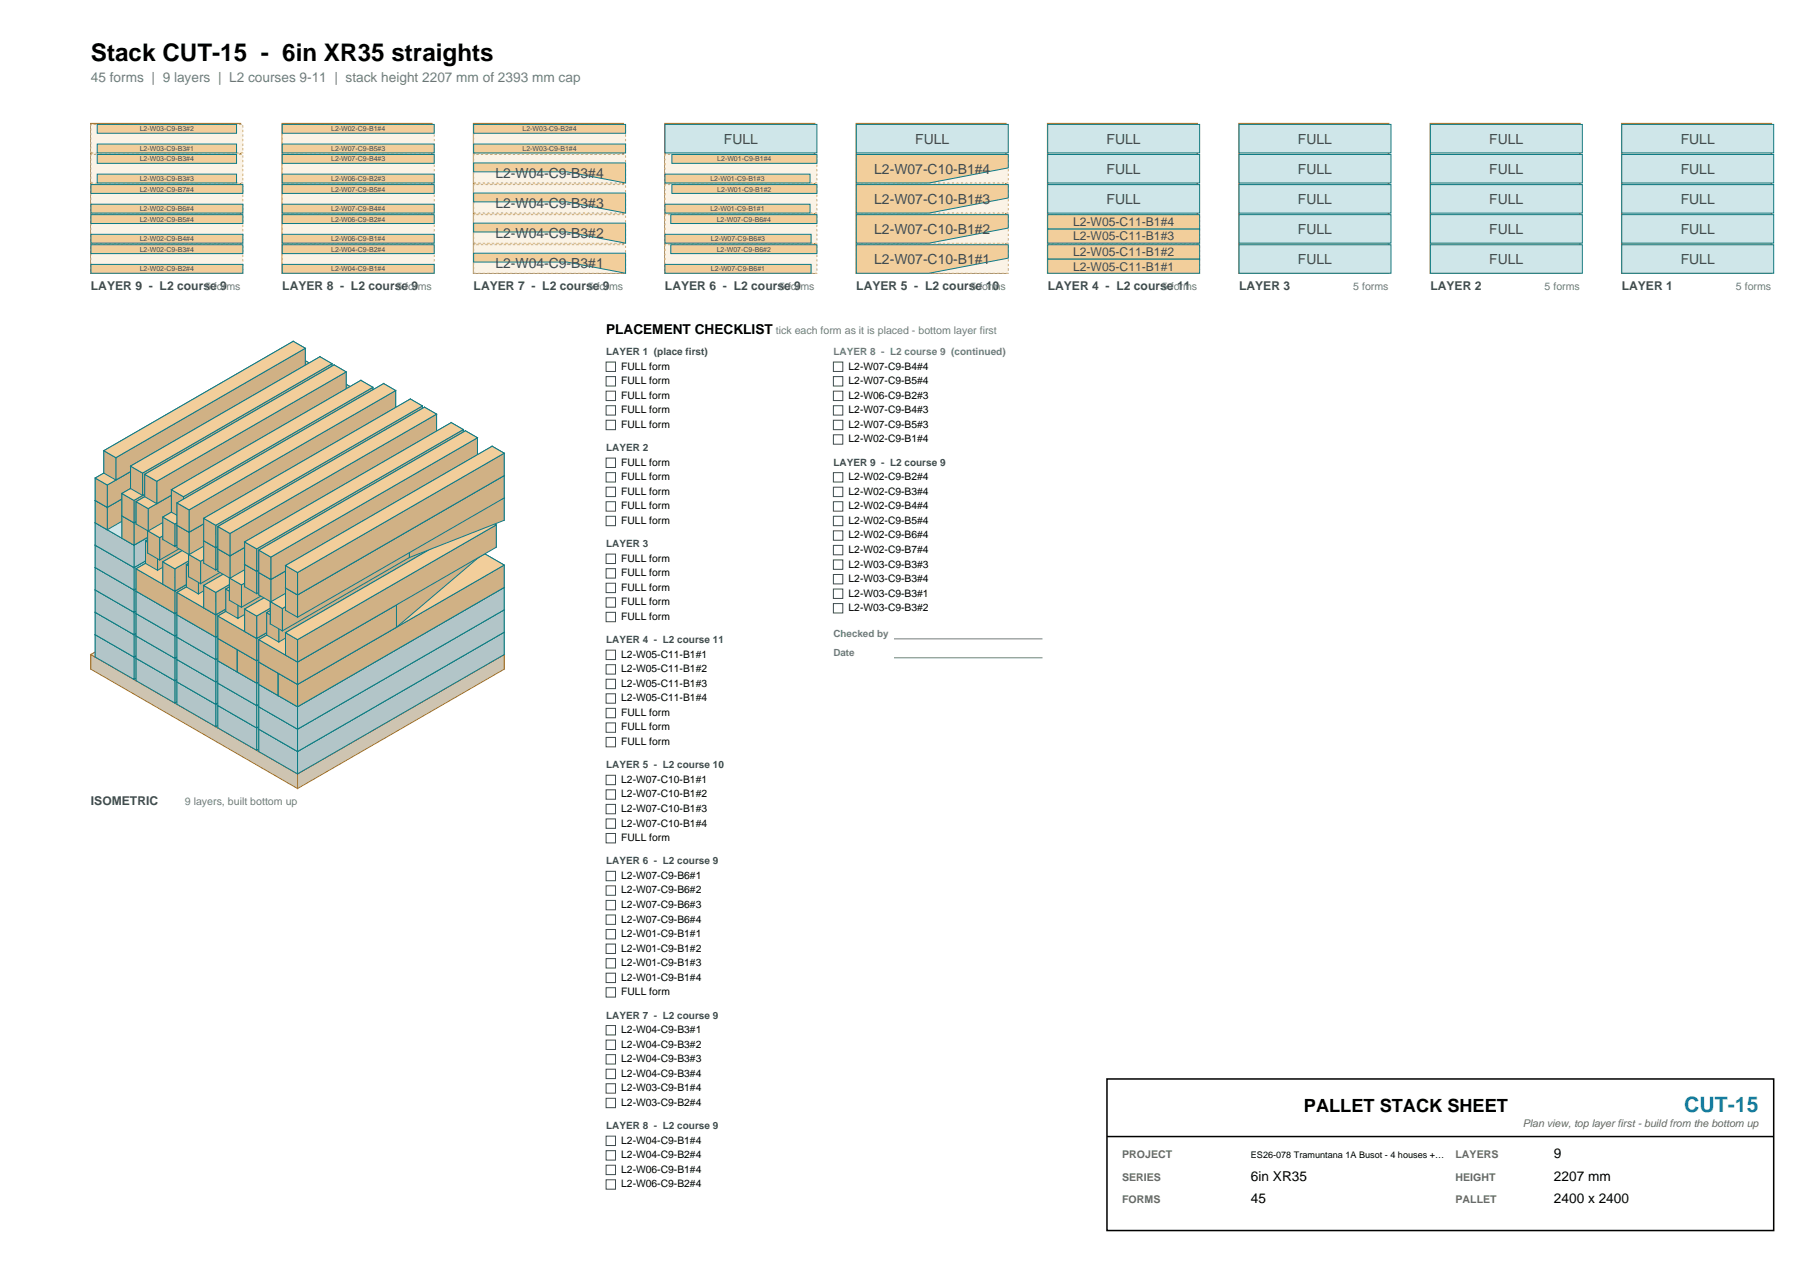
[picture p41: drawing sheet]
<svg xmlns="http://www.w3.org/2000/svg" width="420mm" height="297mm" viewBox="0 0 420 297" stroke-linecap="round" stroke-linejoin="round" font-family="sans-serif">
<defs><g id="words">
<text font-size="5.6" x="21.2" y="14.1">Stack CUT-15 - 6in XR35 straights</text>
<text font-size="4.9" fill="#1976d2" x="392.1" y="258.9">CUT-15</text>
<text font-size="4.2" x="303.6" y="258.9">PALLET STACK SHEET</text>
<text font-size="3.2" fill="#6b7c81" x="21.2" y="19.1">45 forms | 9 layers | L2 courses 9-11 | stack height 2207 mm of 2393 mm cap</text>
<g font-size="3.2" fill="#3d4c50">
<text x="168.5" y="33.4">FULL</text>
<text x="213.1" y="33.4">FULL</text>
<text x="257.6" y="33.4">FULL</text>
<text x="302.2" y="33.4">FULL</text>
<text x="346.7" y="33.4">FULL</text>
<text x="391.3" y="33.4">FULL</text>
<text x="115.3" y="41.4">L2-W04-C9-B3#4</text>
<text x="203.5" y="40.4">L2-W07-C10-B1#4</text>
<text x="257.6" y="40.4">FULL</text>
<text x="302.2" y="40.4">FULL</text>
<text x="346.7" y="40.4">FULL</text>
<text x="391.3" y="40.4">FULL</text>
<text x="203.5" y="47.4">L2-W07-C10-B1#3</text>
<text x="257.6" y="47.4">FULL</text>
<text x="302.2" y="47.4">FULL</text>
<text x="346.7" y="47.4">FULL</text>
<text x="391.3" y="47.4">FULL</text>
<text x="115.3" y="48.4">L2-W04-C9-B3#3</text>
<text x="115.3" y="55.4">L2-W04-C9-B3#2</text>
<text x="203.5" y="54.4">L2-W07-C10-B1#2</text>
<text x="302.2" y="54.4">FULL</text>
<text x="346.7" y="54.4">FULL</text>
<text x="391.3" y="54.4">FULL</text>
<text x="115.3" y="62.4">L2-W04-C9-B3#1</text>
<text x="203.5" y="61.5">L2-W07-C10-B1#1</text>
<text x="302.2" y="61.5">FULL</text>
<text x="346.7" y="61.5">FULL</text>
<text x="391.3" y="61.5">FULL</text>
</g>
<g font-size="3.2">
<text x="141.1" y="77.7">PLACEMENT CHECKLIST</text>
<text x="361.8" y="269.5">9</text>
<text x="291.2" y="274.8">6in XR35</text>
<text x="361.8" y="274.8">2207 mm</text>
<text x="291.2" y="280.1">45</text>
<text x="361.8" y="280.1">2400 x 2400</text>
</g>
<g font-size="2.8" fill="#3d4c50">
<text x="249.8" y="52.6">L2-W05-C11-B1#4</text>
<text x="249.8" y="59.6">L2-W05-C11-B1#2</text>
<text x="249.8" y="56">L2-W05-C11-B1#3</text>
<text x="249.8" y="63">L2-W05-C11-B1#1</text>
<text x="21.2" y="67.5">LAYER 9 - L2 course 9</text>
<text x="65.7" y="67.5">LAYER 8 - L2 course 9</text>
<text x="110.3" y="67.5">LAYER 7 - L2 course 9</text>
<text x="154.8" y="67.5">LAYER 6 - L2 course 9</text>
<text x="199.4" y="67.5">LAYER 5 - L2 course 10</text>
<text x="243.9" y="67.5">LAYER 4 - L2 course 11</text>
<text x="288.5" y="67.5">LAYER 3</text>
<text x="333" y="67.5">LAYER 2</text>
<text x="377.6" y="67.5">LAYER 1</text>
<text x="21.2" y="187.4">ISOMETRIC</text>
</g>
<g font-size="2.5" fill="#6b7c81">
<text x="47.8" y="67.5">5 forms</text>
<text x="92.3" y="67.5">5 forms</text>
<text x="136.9" y="67.5">5 forms</text>
<text x="181.4" y="67.5">5 forms</text>
<text x="226" y="67.5">5 forms</text>
<text x="270.5" y="67.5">5 forms</text>
<text x="315.1" y="67.5">5 forms</text>
<text x="359.6" y="67.5">5 forms</text>
<text x="404.2" y="67.5">5 forms</text>
<text x="180.6" y="77.7">tick each form as it is placed - bottom layer first</text>
<text x="43" y="187.4">9 layers, built bottom up</text>
</g>
<g font-size="2.5" fill="#666">
<text x="354.5" y="262.4">Plan view, top layer first - build from the bottom up</text>
<text x="261.3" y="269.5">PROJECT</text>
<text x="338.9" y="269.5">LAYERS</text>
<text x="261.3" y="274.8">SERIES</text>
<text x="338.9" y="274.8">HEIGHT</text>
<text x="261.3" y="280.1">FORMS</text>
<text x="338.9" y="280.1">PALLET</text>
</g>
<g font-size="2.4">
<text x="144.6" y="86">FULL form</text>
<text x="144.6" y="89.4">FULL form</text>
<text x="197.6" y="86">L2-W07-C9-B4#4</text>
<text x="197.6" y="89.4">L2-W07-C9-B5#4</text>
<text x="144.6" y="92.8">FULL form</text>
<text x="197.6" y="92.8">L2-W06-C9-B2#3</text>
<text x="144.6" y="96.2">FULL form</text>
<text x="144.6" y="99.6">FULL form</text>
<text x="197.6" y="96.2">L2-W07-C9-B4#3</text>
<text x="197.6" y="99.6">L2-W07-C9-B5#3</text>
<text x="197.6" y="103">L2-W02-C9-B1#4</text>
<text x="144.6" y="108.4">FULL form</text>
<text x="144.6" y="111.8">FULL form</text>
<text x="197.6" y="111.8">L2-W02-C9-B2#4</text>
<text x="144.6" y="115.2">FULL form</text>
<text x="144.6" y="118.5">FULL form</text>
<text x="197.6" y="115.2">L2-W02-C9-B3#4</text>
<text x="197.6" y="118.5">L2-W02-C9-B4#4</text>
<text x="144.6" y="121.9">FULL form</text>
<text x="197.6" y="121.9">L2-W02-C9-B5#4</text>
<text x="197.6" y="125.3">L2-W02-C9-B6#4</text>
<text x="144.6" y="130.7">FULL form</text>
<text x="197.6" y="128.7">L2-W02-C9-B7#4</text>
<text x="144.6" y="134.1">FULL form</text>
<text x="144.6" y="137.5">FULL form</text>
<text x="197.6" y="132.1">L2-W03-C9-B3#3</text>
<text x="197.6" y="135.5">L2-W03-C9-B3#4</text>
<text x="144.6" y="140.9">FULL form</text>
<text x="197.6" y="138.9">L2-W03-C9-B3#1</text>
<text x="197.6" y="142.3">L2-W03-C9-B3#2</text>
<text x="144.6" y="144.3">FULL form</text>
<text x="144.6" y="153.1">L2-W05-C11-B1#1</text>
<text x="144.6" y="156.5">L2-W05-C11-B1#2</text>
<text x="144.6" y="159.9">L2-W05-C11-B1#3</text>
<text x="144.6" y="163.3">L2-W05-C11-B1#4</text>
<text x="144.6" y="166.6">FULL form</text>
<text x="144.6" y="170">FULL form</text>
<text x="144.6" y="173.4">FULL form</text>
<text x="144.6" y="182.2">L2-W07-C10-B1#1</text>
<text x="144.6" y="185.6">L2-W07-C10-B1#2</text>
<text x="144.6" y="189">L2-W07-C10-B1#3</text>
<text x="144.6" y="192.4">L2-W07-C10-B1#4</text>
<text x="144.6" y="195.8">FULL form</text>
<text x="144.6" y="204.6">L2-W07-C9-B6#1</text>
<text x="144.6" y="208">L2-W07-C9-B6#2</text>
<text x="144.6" y="211.3">L2-W07-C9-B6#3</text>
<text x="144.6" y="214.7">L2-W07-C9-B6#4</text>
<text x="144.6" y="218.1">L2-W01-C9-B1#1</text>
<text x="144.6" y="221.5">L2-W01-C9-B1#2</text>
<text x="144.6" y="224.9">L2-W01-C9-B1#3</text>
<text x="144.6" y="228.3">L2-W01-C9-B1#4</text>
<text x="144.6" y="231.7">FULL form</text>
<text x="144.6" y="240.5">L2-W04-C9-B3#1</text>
<text x="144.6" y="243.9">L2-W04-C9-B3#2</text>
<text x="144.6" y="247.2">L2-W04-C9-B3#3</text>
<text x="144.6" y="250.6">L2-W04-C9-B3#4</text>
<text x="144.6" y="254">L2-W03-C9-B1#4</text>
<text x="144.6" y="257.4">L2-W03-C9-B2#4</text>
<text x="144.6" y="266.2">L2-W04-C9-B1#4</text>
<text x="144.6" y="269.6">L2-W04-C9-B2#4</text>
<text x="144.6" y="273">L2-W06-C9-B1#4</text>
<text x="144.6" y="276.4">L2-W06-C9-B2#4</text>
</g>
<g font-size="2.3" fill="#3d4c50">
<text x="141.1" y="82.6">LAYER 1 (place first)</text>
<text x="141.1" y="105">LAYER 2</text>
<text x="194" y="108.4">LAYER 9 - L2 course 9</text>
<text x="141.1" y="127.4">LAYER 3</text>
<text x="141.1" y="149.7">LAYER 4 - L2 course 11</text>
<text x="141.1" y="178.8">LAYER 5 - L2 course 10</text>
<text x="141.1" y="201.2">LAYER 6 - L2 course 9</text>
<text x="141.1" y="237.1">LAYER 7 - L2 course 9</text>
<text x="141.1" y="262.8">LAYER 8 - L2 course 9</text>
</g>
<g font-size="2.3" fill="#6b7c81">
<text x="194" y="82.6">LAYER 8 - L2 course 9 (continued)</text>
<text x="194" y="148.4">Checked by</text>
<text x="194" y="152.8">Date</text>
</g>
<text font-size="2.1" x="291.2" y="269.5">ES26-078 Tramuntana 1A Busot - 4 houses +…</text>
<g font-size="1.6" fill="#3d4c50">
<text x="32.5" y="35.1">L2-W03-C9-B3#1</text>
<text x="32.5" y="30.6">L2-W03-C9-B3#2</text>
<text x="77.1" y="35.1">L2-W07-C9-B5#3</text>
<text x="77.1" y="30.6">L2-W02-C9-B1#4</text>
<text x="121.6" y="35.1">L2-W03-C9-B1#4</text>
<text x="121.6" y="30.6">L2-W03-C9-B2#4</text>
<text x="32.5" y="37.6">L2-W03-C9-B3#4</text>
<text x="77.1" y="37.6">L2-W07-C9-B4#3</text>
<text x="167" y="37.6">L2-W01-C9-B1#4</text>
<text x="32.5" y="44.6">L2-W02-C9-B7#4</text>
<text x="32.5" y="42.1">L2-W03-C9-B3#3</text>
<text x="77.1" y="44.6">L2-W07-C9-B5#4</text>
<text x="77.1" y="42.1">L2-W06-C9-B2#3</text>
<text x="165.4" y="42.1">L2-W01-C9-B1#3</text>
<text x="167" y="44.6">L2-W01-C9-B1#2</text>
<text x="32.5" y="51.6">L2-W02-C9-B5#4</text>
<text x="32.5" y="49.2">L2-W02-C9-B6#4</text>
<text x="77.1" y="51.6">L2-W06-C9-B2#4</text>
<text x="77.1" y="49.2">L2-W07-C9-B4#4</text>
<text x="165.4" y="49.2">L2-W01-C9-B1#1</text>
<text x="166.9" y="51.6">L2-W07-C9-B6#4</text>
<text x="32.5" y="58.6">L2-W02-C9-B3#4</text>
<text x="32.5" y="56.2">L2-W02-C9-B4#4</text>
<text x="77.1" y="58.6">L2-W04-C9-B2#4</text>
<text x="77.1" y="56.2">L2-W06-C9-B1#4</text>
<text x="165.5" y="56.2">L2-W07-C9-B6#3</text>
<text x="166.9" y="58.6">L2-W07-C9-B6#2</text>
<text x="32.5" y="63.2">L2-W02-C9-B2#4</text>
<text x="77.1" y="63.2">L2-W04-C9-B1#4</text>
<text x="165.5" y="63.2">L2-W07-C9-B6#1</text>
</g>
</g></defs>
<path d="M21.2 28.8h34.8v34.8h-34.8z" fill-rule="evenodd" fill="#f0e4ce" stroke="#b4762b" stroke-width=".35"/>
<path d="M21.2 57h35.3v6.6h-35.3z" fill-rule="evenodd" fill="#fbf3e6" stroke="#c9a97a" stroke-width=".23" stroke-dasharray=".5 .5" stroke-linecap="butt"/>
<g fill="#f2ce9b" stroke="#0e7c86" stroke-width=".23">
<path d="M21.2 61.5h35.3v2.1h-35.3z" fill-rule="evenodd"/>
<path d="M21.2 57h35.3v2h-35.3z" fill-rule="evenodd"/>
</g>
<path d="M21.2 50h35.3v6.6h-35.3z" fill-rule="evenodd" fill="#fbf3e6" stroke="#c9a97a" stroke-width=".23" stroke-dasharray=".5 .5" stroke-linecap="butt"/>
<g fill="#f2ce9b" stroke="#0e7c86" stroke-width=".23">
<path d="M21.2 54.5h35.3v2.1h-35.3z" fill-rule="evenodd"/>
<path d="M21.2 50h35.3v2h-35.3z" fill-rule="evenodd"/>
</g>
<path d="M21.2 43h35.3v6.6h-35.3z" fill-rule="evenodd" fill="#fbf3e6" stroke="#c9a97a" stroke-width=".23" stroke-dasharray=".5 .5" stroke-linecap="butt"/>
<g fill="#f2ce9b" stroke="#0e7c86" stroke-width=".23">
<path d="M21.2 47.5h35.3v2.1h-35.3z" fill-rule="evenodd"/>
<path d="M21.2 43h35.3v2h-35.3z" fill-rule="evenodd"/>
</g>
<path d="M21.2 36h35.3v6.6h-35.3z" fill-rule="evenodd" fill="#fbf3e6" stroke="#c9a97a" stroke-width=".23" stroke-dasharray=".5 .5" stroke-linecap="butt"/>
<g fill="#f2ce9b" stroke="#0e7c86" stroke-width=".23">
<path d="M22.6 40.5h32.5v2.1h-32.5z" fill-rule="evenodd"/>
<path d="M22.6 36h32.5v2h-32.5z" fill-rule="evenodd"/>
</g>
<path d="M21.2 29h35.3v6.6h-35.3z" fill-rule="evenodd" fill="#fbf3e6" stroke="#c9a97a" stroke-width=".23" stroke-dasharray=".5 .5" stroke-linecap="butt"/>
<g fill="#f2ce9b" stroke="#0e7c86" stroke-width=".23">
<path d="M22.6 33.5h32.5v2.1h-32.5z" fill-rule="evenodd"/>
<path d="M22.6 29h32.5v2h-32.5z" fill-rule="evenodd"/>
</g>
<path d="M65.7 28.8h34.8v34.8h-34.8z" fill-rule="evenodd" fill="#f0e4ce" stroke="#b4762b" stroke-width=".35"/>
<path d="M65.7 57h35.4v6.6h-35.4z" fill-rule="evenodd" fill="#fbf3e6" stroke="#c9a97a" stroke-width=".23" stroke-dasharray=".5 .5" stroke-linecap="butt"/>
<g fill="#f2ce9b" stroke="#0e7c86" stroke-width=".23">
<path d="M65.7 61.5h35.4v2.1h-35.4z" fill-rule="evenodd"/>
<path d="M65.7 57h35.4v2h-35.4z" fill-rule="evenodd"/>
</g>
<path d="M65.7 50h35.4v6.6h-35.4z" fill-rule="evenodd" fill="#fbf3e6" stroke="#c9a97a" stroke-width=".23" stroke-dasharray=".5 .5" stroke-linecap="butt"/>
<g fill="#f2ce9b" stroke="#0e7c86" stroke-width=".23">
<path d="M65.7 54.5h35.4v2.1h-35.4z" fill-rule="evenodd"/>
<path d="M65.7 50h35.4v2h-35.4z" fill-rule="evenodd"/>
</g>
<path d="M65.7 43h35.4v6.6h-35.4z" fill-rule="evenodd" fill="#fbf3e6" stroke="#c9a97a" stroke-width=".23" stroke-dasharray=".5 .5" stroke-linecap="butt"/>
<g fill="#f2ce9b" stroke="#0e7c86" stroke-width=".23">
<path d="M65.7 47.5h35.4v2.1h-35.4z" fill-rule="evenodd"/>
<path d="M65.7 43h35.4v2h-35.4z" fill-rule="evenodd"/>
</g>
<path d="M65.7 36h35.4v6.6h-35.4z" fill-rule="evenodd" fill="#fbf3e6" stroke="#c9a97a" stroke-width=".23" stroke-dasharray=".5 .5" stroke-linecap="butt"/>
<g fill="#f2ce9b" stroke="#0e7c86" stroke-width=".23">
<path d="M65.7 40.5h35.4v2.1h-35.4z" fill-rule="evenodd"/>
<path d="M65.7 36h35.4v2h-35.4z" fill-rule="evenodd"/>
</g>
<path d="M65.7 29h35.4v6.6h-35.4z" fill-rule="evenodd" fill="#fbf3e6" stroke="#c9a97a" stroke-width=".23" stroke-dasharray=".5 .5" stroke-linecap="butt"/>
<g fill="#f2ce9b" stroke="#0e7c86" stroke-width=".23">
<path d="M65.7 33.5h35.4v2.1h-35.4z" fill-rule="evenodd"/>
<path d="M65.7 29h35.4v2h-35.4z" fill-rule="evenodd"/>
</g>
<path d="M110.3 28.8h34.8v34.8h-34.8z" fill-rule="evenodd" fill="#f0e4ce" stroke="#b4762b" stroke-width=".35"/>
<path d="M110.3 57h35.3v6.6h-35.3z" fill-rule="evenodd" fill="#fbf3e6" stroke="#c9a97a" stroke-width=".23" stroke-dasharray=".5 .5" stroke-linecap="butt"/>
<path d="M110.3 58.9h35.3v4.7l-13.6-2.6h-21.7z" fill-rule="evenodd" fill="#f2ce9b" stroke="#0e7c86" stroke-width=".23"/>
<path d="M110.3 50h35.3v6.6h-35.3z" fill-rule="evenodd" fill="#fbf3e6" stroke="#c9a97a" stroke-width=".23" stroke-dasharray=".5 .5" stroke-linecap="butt"/>
<path d="M110.3 51.9h35.3v4.7l-13.6-2.6h-21.7z" fill-rule="evenodd" fill="#f2ce9b" stroke="#0e7c86" stroke-width=".23"/>
<path d="M110.3 43h35.3v6.6h-35.3z" fill-rule="evenodd" fill="#fbf3e6" stroke="#c9a97a" stroke-width=".23" stroke-dasharray=".5 .5" stroke-linecap="butt"/>
<path d="M110.3 44.9h35.3v4.7l-13.6-2.6h-21.7z" fill-rule="evenodd" fill="#f2ce9b" stroke="#0e7c86" stroke-width=".23"/>
<path d="M110.3 36h35.3v6.6h-35.3z" fill-rule="evenodd" fill="#fbf3e6" stroke="#c9a97a" stroke-width=".23" stroke-dasharray=".5 .5" stroke-linecap="butt"/>
<path d="M110.3 37.9h35.3v4.7l-13.6-2.6h-21.7z" fill-rule="evenodd" fill="#f2ce9b" stroke="#0e7c86" stroke-width=".23"/>
<path d="M110.3 29h35.3v6.6h-35.3z" fill-rule="evenodd" fill="#fbf3e6" stroke="#c9a97a" stroke-width=".23" stroke-dasharray=".5 .5" stroke-linecap="butt"/>
<g fill="#f2ce9b" stroke="#0e7c86" stroke-width=".23">
<path d="M110.3 33.5h35.3v2.1h-35.3z" fill-rule="evenodd"/>
<path d="M110.3 29h35.3v2h-35.3z" fill-rule="evenodd"/>
</g>
<path d="M154.8 28.8h34.8v34.8h-34.8z" fill-rule="evenodd" fill="#f0e4ce" stroke="#b4762b" stroke-width=".35"/>
<path d="M154.8 57h35.4v6.6h-35.4z" fill-rule="evenodd" fill="#fbf3e6" stroke="#c9a97a" stroke-width=".23" stroke-dasharray=".5 .5" stroke-linecap="butt"/>
<g fill="#f2ce9b" stroke="#0e7c86" stroke-width=".23">
<path d="M154.8 61.5h34v2.1h-34z" fill-rule="evenodd"/>
<path d="M156.2 57h34v2h-34z" fill-rule="evenodd"/>
</g>
<path d="M154.8 50h35.4v6.6h-35.4z" fill-rule="evenodd" fill="#fbf3e6" stroke="#c9a97a" stroke-width=".23" stroke-dasharray=".5 .5" stroke-linecap="butt"/>
<g fill="#f2ce9b" stroke="#0e7c86" stroke-width=".23">
<path d="M154.8 54.5h34v2.1h-34z" fill-rule="evenodd"/>
<path d="M156.2 50h34v2h-34z" fill-rule="evenodd"/>
</g>
<path d="M154.8 43h35.4v6.6h-35.4z" fill-rule="evenodd" fill="#fbf3e6" stroke="#c9a97a" stroke-width=".23" stroke-dasharray=".5 .5" stroke-linecap="butt"/>
<g fill="#f2ce9b" stroke="#0e7c86" stroke-width=".23">
<path d="M154.8 47.5h33.8v2.1h-33.8z" fill-rule="evenodd"/>
<path d="M156.4 43h33.8v2h-33.8z" fill-rule="evenodd"/>
</g>
<path d="M154.8 36h35.4v6.6h-35.4z" fill-rule="evenodd" fill="#fbf3e6" stroke="#c9a97a" stroke-width=".23" stroke-dasharray=".5 .5" stroke-linecap="butt"/>
<g fill="#f2ce9b" stroke="#0e7c86" stroke-width=".23">
<path d="M154.8 40.5h33.8v2.1h-33.8z" fill-rule="evenodd"/>
<path d="M156.4 36h33.8v2h-33.8z" fill-rule="evenodd"/>
</g>
<path d="M154.8 29h35.4v6.6h-35.4z" fill-rule="evenodd" fill="#cfe6e9" stroke="#0e7c86" stroke-width=".23"/>
<path d="M199.4 28.8h34.8v34.8h-34.8z" fill-rule="evenodd" fill="#f0e4ce" stroke="#b4762b" stroke-width=".35"/>
<path d="M199.4 57h35.3v6.6h-35.3z" fill-rule="evenodd" fill="#fbf3e6" stroke="#c9a97a" stroke-width=".23" stroke-dasharray=".5 .5" stroke-linecap="butt"/>
<path d="M199.4 57h35.3v3.1l-18.4 3.5h-16.9z" fill-rule="evenodd" fill="#f2ce9b" stroke="#0e7c86" stroke-width=".23"/>
<path d="M199.4 50h35.3v6.6h-35.3z" fill-rule="evenodd" fill="#fbf3e6" stroke="#c9a97a" stroke-width=".23" stroke-dasharray=".5 .5" stroke-linecap="butt"/>
<path d="M199.4 50h35.3v3.1l-18.4 3.5h-16.9z" fill-rule="evenodd" fill="#f2ce9b" stroke="#0e7c86" stroke-width=".23"/>
<path d="M199.4 43h35.3v6.6h-35.3z" fill-rule="evenodd" fill="#fbf3e6" stroke="#c9a97a" stroke-width=".23" stroke-dasharray=".5 .5" stroke-linecap="butt"/>
<path d="M199.4 43h35.3v3.1l-18.4 3.5h-16.9z" fill-rule="evenodd" fill="#f2ce9b" stroke="#0e7c86" stroke-width=".23"/>
<path d="M199.4 36h35.3v6.6h-35.3z" fill-rule="evenodd" fill="#fbf3e6" stroke="#c9a97a" stroke-width=".23" stroke-dasharray=".5 .5" stroke-linecap="butt"/>
<path d="M199.4 36h35.3v3.1l-18.4 3.5h-16.9z" fill-rule="evenodd" fill="#f2ce9b" stroke="#0e7c86" stroke-width=".23"/>
<path d="M199.4 29h35.3v6.6h-35.3z" fill-rule="evenodd" fill="#cfe6e9" stroke="#0e7c86" stroke-width=".23"/>
<path d="M243.9 28.8h34.8v34.8h-34.8z" fill-rule="evenodd" fill="#f0e4ce" stroke="#b4762b" stroke-width=".35"/>
<path d="M243.9 57h35.4v6.6h-35.4z" fill-rule="evenodd" fill="#fbf3e6" stroke="#c9a97a" stroke-width=".23" stroke-dasharray=".5 .5" stroke-linecap="butt"/>
<g fill="#f2ce9b" stroke="#0e7c86" stroke-width=".23">
<path d="M243.9 60.3h35.4v3.3h-35.4z" fill-rule="evenodd"/>
<path d="M243.9 57h35.4v3.3h-35.4z" fill-rule="evenodd"/>
</g>
<path d="M243.9 50h35.4v6.6h-35.4z" fill-rule="evenodd" fill="#fbf3e6" stroke="#c9a97a" stroke-width=".23" stroke-dasharray=".5 .5" stroke-linecap="butt"/>
<g fill="#f2ce9b" stroke="#0e7c86" stroke-width=".23">
<path d="M243.9 53.3h35.4v3.3h-35.4z" fill-rule="evenodd"/>
<path d="M243.9 50h35.4v3.3h-35.4z" fill-rule="evenodd"/>
</g>
<g fill="#cfe6e9" stroke="#0e7c86" stroke-width=".23">
<path d="M243.9 43h35.4v6.6h-35.4z" fill-rule="evenodd"/>
<path d="M243.9 36h35.4v6.6h-35.4z" fill-rule="evenodd"/>
<path d="M243.9 29h35.4v6.6h-35.4z" fill-rule="evenodd"/>
</g>
<path d="M288.5 28.8h34.8v34.8h-34.8z" fill-rule="evenodd" fill="#f0e4ce" stroke="#b4762b" stroke-width=".35"/>
<g fill="#cfe6e9" stroke="#0e7c86" stroke-width=".23">
<path d="M288.5 57h35.3v6.6h-35.3z" fill-rule="evenodd"/>
<path d="M288.5 50h35.3v6.6h-35.3z" fill-rule="evenodd"/>
<path d="M288.5 43h35.3v6.6h-35.3z" fill-rule="evenodd"/>
<path d="M288.5 36h35.3v6.6h-35.3z" fill-rule="evenodd"/>
<path d="M288.5 29h35.3v6.6h-35.3z" fill-rule="evenodd"/>
</g>
<path d="M333 28.8h34.8v34.8h-34.8z" fill-rule="evenodd" fill="#f0e4ce" stroke="#b4762b" stroke-width=".35"/>
<g fill="#cfe6e9" stroke="#0e7c86" stroke-width=".23">
<path d="M333 57h35.4v6.6h-35.4z" fill-rule="evenodd"/>
<path d="M333 50h35.4v6.6h-35.4z" fill-rule="evenodd"/>
<path d="M333 43h35.4v6.6h-35.4z" fill-rule="evenodd"/>
<path d="M333 36h35.4v6.6h-35.4z" fill-rule="evenodd"/>
<path d="M333 29h35.4v6.6h-35.4z" fill-rule="evenodd"/>
</g>
<path d="M377.6 28.8h34.8v34.8h-34.8z" fill-rule="evenodd" fill="#f0e4ce" stroke="#b4762b" stroke-width=".35"/>
<g fill="#cfe6e9" stroke="#0e7c86" stroke-width=".23">
<path d="M377.6 57h35.3v6.6h-35.3z" fill-rule="evenodd"/>
<path d="M377.6 50h35.3v6.6h-35.3z" fill-rule="evenodd"/>
<path d="M377.6 43h35.3v6.6h-35.3z" fill-rule="evenodd"/>
<path d="M377.6 36h35.3v6.6h-35.3z" fill-rule="evenodd"/>
<path d="M377.6 29h35.3v6.6h-35.3z" fill-rule="evenodd"/>
</g>
<g fill="#cec4b1" stroke="#b4762b" stroke-width=".23">
<path d="M69.3 124.6l48.1 27.8v3.4l-48.1-27.8z" fill-rule="evenodd"/>
<path d="M21.2 152.4l48.1-27.8v3.4l-48.1 27.8z" fill-rule="evenodd"/>
<path d="M69.3 180.1l48.1-27.7v3.4l-48.1 27.7z" fill-rule="evenodd"/>
<path d="M21.2 152.4l48.1 27.7v3.4l-48.1-27.7z" fill-rule="evenodd"/>
</g>
<path d="M21.2 152.4l48.1-27.8 48.1 27.8-48.1 27.7z" fill-rule="evenodd" fill="#f0e4ce" stroke="#b4762b" stroke-width=".23"/>
<g fill="#b2c5c8" stroke="#0e7c86" stroke-width=".23">
<path d="M70.3 120l9 5.2v5.2l-9-5.2z" fill-rule="evenodd"/>
<path d="M22.2 147.7l48.1-27.7v5.2l-48.1 27.7z" fill-rule="evenodd"/>
<path d="M31.2 152.9l48.1-27.7v5.2l-48.1 27.7z" fill-rule="evenodd"/>
<path d="M22.2 147.7l9 5.2v5.2l-9-5.2z" fill-rule="evenodd"/>
</g>
<path d="M22.2 147.7l48.1-27.7 9 5.2-48.1 27.7z" fill-rule="evenodd" fill="#cfe6e9" stroke="#0e7c86" stroke-width=".23"/>
<g fill="#b2c5c8" stroke="#0e7c86" stroke-width=".23">
<path d="M79.8 125.4l9 5.3v5.2l-9-5.2z" fill-rule="evenodd"/>
<path d="M31.7 153.2l48.1-27.8v5.3l-48.1 27.7z" fill-rule="evenodd"/>
<path d="M40.7 158.4l48.1-27.7v5.2l-48.1 27.7z" fill-rule="evenodd"/>
<path d="M31.7 153.2l9 5.2v5.2l-9-5.2z" fill-rule="evenodd"/>
</g>
<path d="M31.7 153.2l48.1-27.8 9 5.3-48.1 27.7z" fill-rule="evenodd" fill="#cfe6e9" stroke="#0e7c86" stroke-width=".23"/>
<g fill="#b2c5c8" stroke="#0e7c86" stroke-width=".23">
<path d="M89.3 130.9l9 5.3v5.2l-9-5.2z" fill-rule="evenodd"/>
<path d="M41.2 158.7l48.1-27.8v5.3l-48.1 27.7z" fill-rule="evenodd"/>
<path d="M50.2 163.9l48.1-27.7v5.2l-48.1 27.7z" fill-rule="evenodd"/>
<path d="M41.2 158.7l9 5.2v5.2l-9-5.2z" fill-rule="evenodd"/>
</g>
<path d="M41.2 158.7l48.1-27.8 9 5.3-48.1 27.7z" fill-rule="evenodd" fill="#cfe6e9" stroke="#0e7c86" stroke-width=".23"/>
<g fill="#b2c5c8" stroke="#0e7c86" stroke-width=".23">
<path d="M98.8 136.4l9.1 5.2v5.3l-9.1-5.3z" fill-rule="evenodd"/>
<path d="M50.7 164.2l48.1-27.8v5.2l-48.1 27.8z" fill-rule="evenodd"/>
<path d="M59.8 169.4l48.1-27.8v5.3l-48.1 27.7z" fill-rule="evenodd"/>
<path d="M50.7 164.2l9.1 5.2v5.2l-9.1-5.2z" fill-rule="evenodd"/>
</g>
<path d="M50.7 164.2l48.1-27.8 9.1 5.2-48.1 27.8z" fill-rule="evenodd" fill="#cfe6e9" stroke="#0e7c86" stroke-width=".23"/>
<g fill="#b2c5c8" stroke="#0e7c86" stroke-width=".23">
<path d="M108.4 141.9l9 5.2v5.3l-9-5.3z" fill-rule="evenodd"/>
<path d="M60.3 169.7l48.1-27.8v5.2l-48.1 27.8z" fill-rule="evenodd"/>
<path d="M69.3 174.9l48.1-27.8v5.3l-48.1 27.7z" fill-rule="evenodd"/>
<path d="M60.3 169.7l9 5.2v5.2l-9-5.2z" fill-rule="evenodd"/>
</g>
<path d="M60.3 169.7l48.1-27.8 9 5.2-48.1 27.8z" fill-rule="evenodd" fill="#cfe6e9" stroke="#0e7c86" stroke-width=".23"/>
<g fill="#b2c5c8" stroke="#0e7c86" stroke-width=".23">
<path d="M70.3 114.7l9 5.3v5.2l-9-5.2z" fill-rule="evenodd"/>
<path d="M22.2 142.5l48.1-27.8v5.3l-48.1 27.7z" fill-rule="evenodd"/>
<path d="M31.2 147.7l48.1-27.7v5.2l-48.1 27.7z" fill-rule="evenodd"/>
<path d="M22.2 142.5l9 5.2v5.2l-9-5.2z" fill-rule="evenodd"/>
</g>
<path d="M22.2 142.5l48.1-27.8 9 5.3-48.1 27.7z" fill-rule="evenodd" fill="#cfe6e9" stroke="#0e7c86" stroke-width=".23"/>
<g fill="#b2c5c8" stroke="#0e7c86" stroke-width=".23">
<path d="M79.8 120.2l9 5.2v5.3l-9-5.3z" fill-rule="evenodd"/>
<path d="M31.7 148l48.1-27.8v5.2l-48.1 27.8z" fill-rule="evenodd"/>
<path d="M40.7 153.2l48.1-27.8v5.3l-48.1 27.7z" fill-rule="evenodd"/>
<path d="M31.7 148l9 5.2v5.2l-9-5.2z" fill-rule="evenodd"/>
</g>
<path d="M31.7 148l48.1-27.8 9 5.2-48.1 27.8z" fill-rule="evenodd" fill="#cfe6e9" stroke="#0e7c86" stroke-width=".23"/>
<g fill="#b2c5c8" stroke="#0e7c86" stroke-width=".23">
<path d="M89.3 125.7l9 5.2v5.3l-9-5.3z" fill-rule="evenodd"/>
<path d="M41.2 153.5l48.1-27.8v5.2l-48.1 27.8z" fill-rule="evenodd"/>
<path d="M50.2 158.7l48.1-27.8v5.3l-48.1 27.7z" fill-rule="evenodd"/>
<path d="M41.2 153.5l9 5.2v5.2l-9-5.2z" fill-rule="evenodd"/>
</g>
<path d="M41.2 153.5l48.1-27.8 9 5.2-48.1 27.8z" fill-rule="evenodd" fill="#cfe6e9" stroke="#0e7c86" stroke-width=".23"/>
<g fill="#b2c5c8" stroke="#0e7c86" stroke-width=".23">
<path d="M98.8 131.2l9.1 5.2v5.2l-9.1-5.2z" fill-rule="evenodd"/>
<path d="M50.7 159l48.1-27.8v5.2l-48.1 27.8z" fill-rule="evenodd"/>
<path d="M59.8 164.2l48.1-27.8v5.2l-48.1 27.8z" fill-rule="evenodd"/>
<path d="M50.7 159l9.1 5.2v5.2l-9.1-5.2z" fill-rule="evenodd"/>
</g>
<path d="M50.7 159l48.1-27.8 9.1 5.2-48.1 27.8z" fill-rule="evenodd" fill="#cfe6e9" stroke="#0e7c86" stroke-width=".23"/>
<g fill="#b2c5c8" stroke="#0e7c86" stroke-width=".23">
<path d="M108.4 136.7l9 5.2v5.2l-9-5.2z" fill-rule="evenodd"/>
<path d="M60.3 164.5l48.1-27.8v5.2l-48.1 27.8z" fill-rule="evenodd"/>
<path d="M69.3 169.7l48.1-27.8v5.2l-48.1 27.8z" fill-rule="evenodd"/>
<path d="M60.3 164.5l9 5.2v5.2l-9-5.2z" fill-rule="evenodd"/>
</g>
<path d="M60.3 164.5l48.1-27.8 9 5.2-48.1 27.8z" fill-rule="evenodd" fill="#cfe6e9" stroke="#0e7c86" stroke-width=".23"/>
<g fill="#b2c5c8" stroke="#0e7c86" stroke-width=".23">
<path d="M70.3 109.5l9 5.2v5.3l-9-5.3z" fill-rule="evenodd"/>
<path d="M22.2 137.3l48.1-27.8v5.2l-48.1 27.8z" fill-rule="evenodd"/>
<path d="M31.2 142.5l48.1-27.8v5.3l-48.1 27.7z" fill-rule="evenodd"/>
<path d="M22.2 137.3l9 5.2v5.2l-9-5.2z" fill-rule="evenodd"/>
</g>
<path d="M22.2 137.3l48.1-27.8 9 5.2-48.1 27.8z" fill-rule="evenodd" fill="#cfe6e9" stroke="#0e7c86" stroke-width=".23"/>
<g fill="#b2c5c8" stroke="#0e7c86" stroke-width=".23">
<path d="M79.8 115l9 5.2v5.2l-9-5.2z" fill-rule="evenodd"/>
<path d="M31.7 142.8l48.1-27.8v5.2l-48.1 27.8z" fill-rule="evenodd"/>
<path d="M40.7 148l48.1-27.8v5.2l-48.1 27.8z" fill-rule="evenodd"/>
<path d="M31.7 142.8l9 5.2v5.2l-9-5.2z" fill-rule="evenodd"/>
</g>
<path d="M31.7 142.8l48.1-27.8 9 5.2-48.1 27.8z" fill-rule="evenodd" fill="#cfe6e9" stroke="#0e7c86" stroke-width=".23"/>
<g fill="#b2c5c8" stroke="#0e7c86" stroke-width=".23">
<path d="M89.3 120.5l9 5.2v5.2l-9-5.2z" fill-rule="evenodd"/>
<path d="M41.2 148.3l48.1-27.8v5.2l-48.1 27.8z" fill-rule="evenodd"/>
<path d="M50.2 153.5l48.1-27.8v5.2l-48.1 27.8z" fill-rule="evenodd"/>
<path d="M41.2 148.3l9 5.2v5.2l-9-5.2z" fill-rule="evenodd"/>
</g>
<path d="M41.2 148.3l48.1-27.8 9 5.2-48.1 27.8z" fill-rule="evenodd" fill="#cfe6e9" stroke="#0e7c86" stroke-width=".23"/>
<g fill="#b2c5c8" stroke="#0e7c86" stroke-width=".23">
<path d="M98.8 126l9.1 5.2v5.2l-9.1-5.2z" fill-rule="evenodd"/>
<path d="M50.7 153.8l48.1-27.8v5.2l-48.1 27.8z" fill-rule="evenodd"/>
<path d="M59.8 159l48.1-27.8v5.2l-48.1 27.8z" fill-rule="evenodd"/>
<path d="M50.7 153.8l9.1 5.2v5.2l-9.1-5.2z" fill-rule="evenodd"/>
</g>
<path d="M50.7 153.8l48.1-27.8 9.1 5.2-48.1 27.8z" fill-rule="evenodd" fill="#cfe6e9" stroke="#0e7c86" stroke-width=".23"/>
<g fill="#b2c5c8" stroke="#0e7c86" stroke-width=".23">
<path d="M108.4 131.5l9 5.2v5.2l-9-5.2z" fill-rule="evenodd"/>
<path d="M60.3 159.3l48.1-27.8v5.2l-48.1 27.8z" fill-rule="evenodd"/>
<path d="M69.3 164.5l48.1-27.8v5.2l-48.1 27.8z" fill-rule="evenodd"/>
<path d="M60.3 159.3l9 5.2v5.2l-9-5.2z" fill-rule="evenodd"/>
</g>
<path d="M60.3 159.3l48.1-27.8 9 5.2-48.1 27.8z" fill-rule="evenodd" fill="#cfe6e9" stroke="#0e7c86" stroke-width=".23"/>
<g fill="#b2c5c8" stroke="#0e7c86" stroke-width=".23">
<path d="M70.3 104.3l9 5.2v5.2l-9-5.2z" fill-rule="evenodd"/>
<path d="M22.2 132.1l48.1-27.8v5.2l-48.1 27.8z" fill-rule="evenodd"/>
<path d="M31.2 137.3l48.1-27.8v5.2l-48.1 27.8z" fill-rule="evenodd"/>
<path d="M22.2 132.1l9 5.2v5.2l-9-5.2z" fill-rule="evenodd"/>
</g>
<path d="M22.2 132.1l48.1-27.8 9 5.2-48.1 27.8z" fill-rule="evenodd" fill="#cfe6e9" stroke="#0e7c86" stroke-width=".23"/>
<g fill="#b2c5c8" stroke="#0e7c86" stroke-width=".23">
<path d="M79.8 109.8l9 5.2v5.2l-9-5.2z" fill-rule="evenodd"/>
<path d="M31.7 137.6l48.1-27.8v5.2l-48.1 27.8z" fill-rule="evenodd"/>
<path d="M40.7 142.8l48.1-27.8v5.2l-48.1 27.8z" fill-rule="evenodd"/>
<path d="M31.7 137.6l9 5.2v5.2l-9-5.2z" fill-rule="evenodd"/>
</g>
<path d="M31.7 137.6l48.1-27.8 9 5.2-48.1 27.8z" fill-rule="evenodd" fill="#cfe6e9" stroke="#0e7c86" stroke-width=".23"/>
<g fill="#b2c5c8" stroke="#0e7c86" stroke-width=".23">
<path d="M89.3 115.3l9 5.2v5.2l-9-5.2z" fill-rule="evenodd"/>
<path d="M41.2 143.1l48.1-27.8v5.2l-48.1 27.8z" fill-rule="evenodd"/>
<path d="M50.2 148.3l48.1-27.8v5.2l-48.1 27.8z" fill-rule="evenodd"/>
<path d="M41.2 143.1l9 5.2v5.2l-9-5.2z" fill-rule="evenodd"/>
</g>
<path d="M41.2 143.1l48.1-27.8 9 5.2-48.1 27.8z" fill-rule="evenodd" fill="#cfe6e9" stroke="#0e7c86" stroke-width=".23"/>
<g fill="#d0b185" stroke="#0e7c86" stroke-width=".23">
<path d="M98.8 120.8l4.5 2.6v5.2l-4.5-2.6z" fill-rule="evenodd"/>
<path d="M50.7 148.6l48.1-27.8v5.2l-48.1 27.8z" fill-rule="evenodd"/>
<path d="M55.2 151.2l48.1-27.8v5.2l-48.1 27.8z" fill-rule="evenodd"/>
<path d="M50.7 148.6l4.5 2.6v5.2l-4.5-2.6z" fill-rule="evenodd"/>
</g>
<path d="M50.7 148.6l48.1-27.8 4.5 2.6-48.1 27.8z" fill-rule="evenodd" fill="#f2ce9b" stroke="#0e7c86" stroke-width=".23"/>
<g fill="#d0b185" stroke="#0e7c86" stroke-width=".23">
<path d="M103.4 123.4l4.5 2.6v5.2l-4.5-2.6z" fill-rule="evenodd"/>
<path d="M55.3 151.2l48.1-27.8v5.2l-48.1 27.8z" fill-rule="evenodd"/>
<path d="M59.8 153.8l48.1-27.8v5.2l-48.1 27.8z" fill-rule="evenodd"/>
<path d="M55.3 151.2l4.5 2.6v5.2l-4.5-2.6z" fill-rule="evenodd"/>
</g>
<path d="M55.3 151.2l48.1-27.8 4.5 2.6-48.1 27.8z" fill-rule="evenodd" fill="#f2ce9b" stroke="#0e7c86" stroke-width=".23"/>
<g fill="#d0b185" stroke="#0e7c86" stroke-width=".23">
<path d="M108.4 126.3l4.4 2.6v5.2l-4.4-2.6z" fill-rule="evenodd"/>
<path d="M60.3 154.1l48.1-27.8v5.2l-48.1 27.8z" fill-rule="evenodd"/>
<path d="M64.7 156.7l48.1-27.8v5.2l-48.1 27.8z" fill-rule="evenodd"/>
<path d="M60.3 154.1l4.4 2.6v5.2l-4.4-2.6z" fill-rule="evenodd"/>
</g>
<path d="M60.3 154.1l48.1-27.8 4.4 2.6-48.1 27.8z" fill-rule="evenodd" fill="#f2ce9b" stroke="#0e7c86" stroke-width=".23"/>
<g fill="#d0b185" stroke="#0e7c86" stroke-width=".23">
<path d="M112.9 128.9l4.5 2.6v5.2l-4.5-2.6z" fill-rule="evenodd"/>
<path d="M64.8 156.7l48.1-27.8v5.2l-48.1 27.8z" fill-rule="evenodd"/>
<path d="M69.3 159.3l48.1-27.8v5.2l-48.1 27.8z" fill-rule="evenodd"/>
<path d="M64.8 156.7l4.5 2.6v5.2l-4.5-2.6z" fill-rule="evenodd"/>
</g>
<path d="M64.8 156.7l48.1-27.8 4.5 2.6-48.1 27.8z" fill-rule="evenodd" fill="#f2ce9b" stroke="#0e7c86" stroke-width=".23"/>
<g fill="#b2c5c8" stroke="#0e7c86" stroke-width=".23">
<path d="M70.3 99.1l9 5.2v5.2l-9-5.2z" fill-rule="evenodd"/>
<path d="M22.2 126.9l48.1-27.8v5.2l-48.1 27.8z" fill-rule="evenodd"/>
<path d="M31.2 132.1l48.1-27.8v5.2l-48.1 27.8z" fill-rule="evenodd"/>
<path d="M22.2 126.9l9 5.2v5.2l-9-5.2z" fill-rule="evenodd"/>
</g>
<path d="M22.2 126.9l48.1-27.8 9 5.2-48.1 27.8z" fill-rule="evenodd" fill="#cfe6e9" stroke="#0e7c86" stroke-width=".23"/>
<g fill="#d0b185" stroke="#0e7c86" stroke-width=".23">
<path d="M79.8 104.6l4.2 2.5v5.2l-4.2-2.5z" fill-rule="evenodd"/>
<path d="M63.7 124.3l20.3-17.2v5.2l-20.3 17.2z" fill-rule="evenodd"/>
<path d="M31.7 132.4l48.1-27.8v5.2l-48.1 27.8z" fill-rule="evenodd"/>
<path d="M40.7 137.6l23-13.3v5.2l-23 13.3z" fill-rule="evenodd"/>
<path d="M31.7 132.4l9 5.2v5.2l-9-5.2z" fill-rule="evenodd"/>
</g>
<path d="M31.7 132.4l48.1-27.8 4.2 2.5-20.3 17.2-23 13.3z" fill-rule="evenodd" fill="#f2ce9b" stroke="#0e7c86" stroke-width=".23"/>
<g fill="#d0b185" stroke="#0e7c86" stroke-width=".23">
<path d="M89.3 110.1l4.3 2.5v5.2l-4.3-2.5z" fill-rule="evenodd"/>
<path d="M73.3 129.8l20.3-17.2v5.2l-20.3 17.2z" fill-rule="evenodd"/>
<path d="M41.2 137.9l48.1-27.8v5.2l-48.1 27.8z" fill-rule="evenodd"/>
<path d="M50.2 143.1l23.1-13.3v5.2l-23.1 13.3z" fill-rule="evenodd"/>
<path d="M41.2 137.9l9 5.2v5.2l-9-5.2z" fill-rule="evenodd"/>
</g>
<path d="M41.2 137.9l48.1-27.8 4.3 2.5-20.3 17.2-23.1 13.3z" fill-rule="evenodd" fill="#f2ce9b" stroke="#0e7c86" stroke-width=".23"/>
<g fill="#d0b185" stroke="#0e7c86" stroke-width=".23">
<path d="M98.8 115.6l4.3 2.5v5.2l-4.3-2.5z" fill-rule="evenodd"/>
<path d="M82.8 135.3l20.3-17.2v5.2l-20.3 17.2z" fill-rule="evenodd"/>
<path d="M50.7 143.4l48.1-27.8v5.2l-48.1 27.8z" fill-rule="evenodd"/>
<path d="M59.8 148.6l23-13.3v5.2l-23 13.3z" fill-rule="evenodd"/>
<path d="M50.7 143.4l9.1 5.2v5.2l-9.1-5.2z" fill-rule="evenodd"/>
</g>
<path d="M50.7 143.4l48.1-27.8 4.3 2.5-20.3 17.2-23 13.3z" fill-rule="evenodd" fill="#f2ce9b" stroke="#0e7c86" stroke-width=".23"/>
<g fill="#d0b185" stroke="#0e7c86" stroke-width=".23">
<path d="M108.4 121.1l4.2 2.5v5.2l-4.2-2.5z" fill-rule="evenodd"/>
<path d="M92.3 140.8l20.3-17.2v5.2l-20.3 17.2z" fill-rule="evenodd"/>
<path d="M60.3 148.9l48.1-27.8v5.2l-48.1 27.8z" fill-rule="evenodd"/>
<path d="M69.3 154.1l23-13.3v5.2l-23 13.3z" fill-rule="evenodd"/>
<path d="M60.3 148.9l9 5.2v5.2l-9-5.2z" fill-rule="evenodd"/>
</g>
<path d="M60.3 148.9l48.1-27.8 4.2 2.5-20.3 17.2-23 13.3z" fill-rule="evenodd" fill="#f2ce9b" stroke="#0e7c86" stroke-width=".23"/>
<g fill="#b2c5c8" stroke="#0e7c86" stroke-width=".23">
<path d="M70.3 93.9l9 5.2v5.2l-9-5.2z" fill-rule="evenodd"/>
<path d="M22.2 121.7l48.1-27.8v5.2l-48.1 27.8z" fill-rule="evenodd"/>
<path d="M31.2 126.9l48.1-27.8v5.2l-48.1 27.8z" fill-rule="evenodd"/>
<path d="M22.2 121.7l9 5.2v5.2l-9-5.2z" fill-rule="evenodd"/>
</g>
<path d="M22.2 121.7l48.1-27.8 9 5.2-48.1 27.8z" fill-rule="evenodd" fill="#cfe6e9" stroke="#0e7c86" stroke-width=".23"/>
<g fill="#d0b185" stroke="#0e7c86" stroke-width=".23">
<path d="M79.8 99.4l2.8 1.6v5.2l-2.8-1.6z" fill-rule="evenodd"/>
<path d="M33.9 125.9l45.9-26.5v5.2l-45.9 26.5z" fill-rule="evenodd"/>
<path d="M36.7 127.5l45.9-26.5v5.2l-45.9 26.5z" fill-rule="evenodd"/>
<path d="M33.9 125.9l2.8 1.6v5.2l-2.8-1.6z" fill-rule="evenodd"/>
</g>
<path d="M33.9 125.9l45.9-26.5 2.8 1.6-45.9 26.5z" fill-rule="evenodd" fill="#f2ce9b" stroke="#0e7c86" stroke-width=".23"/>
<g fill="#d0b185" stroke="#0e7c86" stroke-width=".23">
<path d="M83.8 104.3l2.8 1.6v5.2l-2.8-1.6z" fill-rule="evenodd"/>
<path d="M37.9 130.8l45.9-26.5v5.2l-45.9 26.5z" fill-rule="evenodd"/>
<path d="M40.7 132.4l45.9-26.5v5.2l-45.9 26.5z" fill-rule="evenodd"/>
<path d="M37.9 130.8l2.8 1.6v5.2l-2.8-1.6z" fill-rule="evenodd"/>
</g>
<path d="M37.9 130.8l45.9-26.5 2.8 1.6-45.9 26.5z" fill-rule="evenodd" fill="#f2ce9b" stroke="#0e7c86" stroke-width=".23"/>
<g fill="#d0b185" stroke="#0e7c86" stroke-width=".23">
<path d="M89.3 104.9l2.8 1.6v5.2l-2.8-1.6z" fill-rule="evenodd"/>
<path d="M43.4 131.4l45.9-26.5v5.2l-45.9 26.5z" fill-rule="evenodd"/>
<path d="M46.2 133l45.9-26.5v5.2l-45.9 26.5z" fill-rule="evenodd"/>
<path d="M43.4 131.4l2.8 1.6v5.2l-2.8-1.6z" fill-rule="evenodd"/>
</g>
<path d="M43.4 131.4l45.9-26.5 2.8 1.6-45.9 26.5z" fill-rule="evenodd" fill="#f2ce9b" stroke="#0e7c86" stroke-width=".23"/>
<g fill="#d0b185" stroke="#0e7c86" stroke-width=".23">
<path d="M93.3 109.8l2.9 1.6v5.2l-2.9-1.6z" fill-rule="evenodd"/>
<path d="M47.4 136.3l45.9-26.5v5.2l-45.9 26.5z" fill-rule="evenodd"/>
<path d="M50.2 137.9l46-26.5v5.2l-46 26.5z" fill-rule="evenodd"/>
<path d="M47.4 136.3l2.8 1.6v5.2l-2.8-1.6z" fill-rule="evenodd"/>
</g>
<path d="M47.4 136.3l45.9-26.5 2.9 1.6-46 26.5z" fill-rule="evenodd" fill="#f2ce9b" stroke="#0e7c86" stroke-width=".23"/>
<g fill="#d0b185" stroke="#0e7c86" stroke-width=".23">
<path d="M98.8 110.4l2.8 1.6v5.2l-2.8-1.6z" fill-rule="evenodd"/>
<path d="M52.6 137.1l46.2-26.7v5.2l-46.2 26.7z" fill-rule="evenodd"/>
<path d="M55.4 138.7l46.2-26.7v5.2l-46.2 26.7z" fill-rule="evenodd"/>
<path d="M52.6 137.1l2.8 1.6v5.2l-2.8-1.6z" fill-rule="evenodd"/>
</g>
<path d="M52.6 137.1l46.2-26.7 2.8 1.6-46.2 26.7z" fill-rule="evenodd" fill="#f2ce9b" stroke="#0e7c86" stroke-width=".23"/>
<g fill="#d0b185" stroke="#0e7c86" stroke-width=".23">
<path d="M103.2 115.1l2.8 1.6v5.2l-2.8-1.6z" fill-rule="evenodd"/>
<path d="M56.9 141.8l46.3-26.7v5.2l-46.3 26.7z" fill-rule="evenodd"/>
<path d="M59.8 143.4l46.2-26.7v5.2l-46.2 26.7z" fill-rule="evenodd"/>
<path d="M56.9 141.8l2.9 1.6v5.2l-2.9-1.6z" fill-rule="evenodd"/>
</g>
<path d="M56.9 141.8l46.3-26.7 2.8 1.6-46.2 26.7z" fill-rule="evenodd" fill="#f2ce9b" stroke="#0e7c86" stroke-width=".23"/>
<g fill="#d0b185" stroke="#0e7c86" stroke-width=".23">
<path d="M108.4 115.9l2.8 1.6v5.2l-2.8-1.6z" fill-rule="evenodd"/>
<path d="M62.1 142.6l46.3-26.7v5.2l-46.3 26.7z" fill-rule="evenodd"/>
<path d="M64.9 144.2l46.3-26.7v5.2l-46.3 26.7z" fill-rule="evenodd"/>
<path d="M62.1 142.6l2.8 1.6v5.2l-2.8-1.6z" fill-rule="evenodd"/>
</g>
<path d="M62.1 142.6l46.3-26.7 2.8 1.6-46.3 26.7z" fill-rule="evenodd" fill="#f2ce9b" stroke="#0e7c86" stroke-width=".23"/>
<g fill="#d0b185" stroke="#0e7c86" stroke-width=".23">
<path d="M112.7 120.6l2.8 1.6v5.2l-2.8-1.6z" fill-rule="evenodd"/>
<path d="M66.5 147.3l46.2-26.7v5.2l-46.2 26.7z" fill-rule="evenodd"/>
<path d="M69.3 148.9l46.2-26.7v5.2l-46.2 26.7z" fill-rule="evenodd"/>
<path d="M66.5 147.3l2.8 1.6v5.2l-2.8-1.6z" fill-rule="evenodd"/>
</g>
<path d="M66.5 147.3l46.2-26.7 2.8 1.6-46.2 26.7z" fill-rule="evenodd" fill="#f2ce9b" stroke="#0e7c86" stroke-width=".23"/>
<g fill="#d0b185" stroke="#0e7c86" stroke-width=".23">
<path d="M70.3 88.7l2.8 1.6v5.2l-2.8-1.6z" fill-rule="evenodd"/>
<path d="M22.2 116.5l48.1-27.8v5.2l-48.1 27.8z" fill-rule="evenodd"/>
<path d="M25 118.1l48.1-27.8v5.2l-48.1 27.8z" fill-rule="evenodd"/>
<path d="M22.2 116.5l2.8 1.6v5.2l-2.8-1.6z" fill-rule="evenodd"/>
</g>
<path d="M22.2 116.5l48.1-27.8 2.8 1.6-48.1 27.8z" fill-rule="evenodd" fill="#f2ce9b" stroke="#0e7c86" stroke-width=".23"/>
<g fill="#d0b185" stroke="#0e7c86" stroke-width=".23">
<path d="M76.5 92.3l2.8 1.6v5.2l-2.8-1.6z" fill-rule="evenodd"/>
<path d="M28.4 120.1l48.1-27.8v5.2l-48.1 27.8z" fill-rule="evenodd"/>
<path d="M31.2 121.7l48.1-27.8v5.2l-48.1 27.8z" fill-rule="evenodd"/>
<path d="M28.4 120.1l2.8 1.6v5.2l-2.8-1.6z" fill-rule="evenodd"/>
</g>
<path d="M28.4 120.1l48.1-27.8 2.8 1.6-48.1 27.8z" fill-rule="evenodd" fill="#f2ce9b" stroke="#0e7c86" stroke-width=".23"/>
<g fill="#d0b185" stroke="#0e7c86" stroke-width=".23">
<path d="M82.5 95.8l6.3 3.6v5.2l-6.3-3.6z" fill-rule="evenodd"/>
<path d="M66.7 108.1l22.1-8.7v5.2l-22.1 8.7z" fill-rule="evenodd"/>
<path d="M34.4 123.5l48.1-27.7v5.2l-48.1 27.7z" fill-rule="evenodd"/>
<path d="M37.2 125.1l29.5-17v5.2l-29.5 17z" fill-rule="evenodd"/>
<path d="M34.4 123.5l2.8 1.6v5.2l-2.8-1.6z" fill-rule="evenodd"/>
</g>
<path d="M34.4 123.5l48.1-27.7 6.3 3.6-22.1 8.7-29.5 17z" fill-rule="evenodd" fill="#f2ce9b" stroke="#0e7c86" stroke-width=".23"/>
<g fill="#d0b185" stroke="#0e7c86" stroke-width=".23">
<path d="M92 101.2l6.3 3.7v5.2l-6.3-3.6z" fill-rule="evenodd"/>
<path d="M76.3 113.6l22-8.7v5.2l-22 8.7z" fill-rule="evenodd"/>
<path d="M43.9 129l48.1-27.8v5.3l-48.1 27.7z" fill-rule="evenodd"/>
<path d="M46.7 130.6l29.6-17v5.2l-29.6 17z" fill-rule="evenodd"/>
<path d="M43.9 129l2.8 1.6v5.2l-2.8-1.6z" fill-rule="evenodd"/>
</g>
<path d="M43.9 129l48.1-27.8 6.3 3.7-22 8.7-29.6 17z" fill-rule="evenodd" fill="#f2ce9b" stroke="#0e7c86" stroke-width=".23"/>
<g fill="#d0b185" stroke="#0e7c86" stroke-width=".23">
<path d="M101.5 106.7l6.4 3.7v5.2l-6.4-3.6z" fill-rule="evenodd"/>
<path d="M85.8 119.1l22.1-8.7v5.2l-22.1 8.7z" fill-rule="evenodd"/>
<path d="M53.4 134.5l48.1-27.8v5.3l-48.1 27.7z" fill-rule="evenodd"/>
<path d="M56.2 136.1l29.6-17v5.2l-29.6 17z" fill-rule="evenodd"/>
<path d="M53.4 134.5l2.8 1.6v5.2l-2.8-1.6z" fill-rule="evenodd"/>
</g>
<path d="M53.4 134.5l48.1-27.8 6.4 3.7-22.1 8.7-29.6 17z" fill-rule="evenodd" fill="#f2ce9b" stroke="#0e7c86" stroke-width=".23"/>
<g fill="#d0b185" stroke="#0e7c86" stroke-width=".23">
<path d="M111 112.2l6.4 3.7v5.2l-6.4-3.7z" fill-rule="evenodd"/>
<path d="M95.3 124.6l22.1-8.7v5.2l-22.1 8.7z" fill-rule="evenodd"/>
<path d="M62.9 140l48.1-27.8v5.2l-48.1 27.8z" fill-rule="evenodd"/>
<path d="M65.7 141.6l29.6-17v5.2l-29.6 17z" fill-rule="evenodd"/>
<path d="M62.9 140l2.8 1.6v5.2l-2.8-1.6z" fill-rule="evenodd"/>
</g>
<path d="M62.9 140l48.1-27.8 6.4 3.7-22.1 8.7-29.6 17z" fill-rule="evenodd" fill="#f2ce9b" stroke="#0e7c86" stroke-width=".23"/>
<g fill="#d0b185" stroke="#0e7c86" stroke-width=".23">
<path d="M70.3 83.5l2.8 1.6v5.2l-2.8-1.6z" fill-rule="evenodd"/>
<path d="M22.2 111.3l48.1-27.8v5.2l-48.1 27.8z" fill-rule="evenodd"/>
<path d="M25 112.9l48.1-27.8v5.2l-48.1 27.8z" fill-rule="evenodd"/>
<path d="M22.2 111.3l2.8 1.6v5.2l-2.8-1.6z" fill-rule="evenodd"/>
</g>
<path d="M22.2 111.3l48.1-27.8 2.8 1.6-48.1 27.8z" fill-rule="evenodd" fill="#f2ce9b" stroke="#0e7c86" stroke-width=".23"/>
<g fill="#d0b185" stroke="#0e7c86" stroke-width=".23">
<path d="M76.5 87.1l2.8 1.6v5.2l-2.8-1.6z" fill-rule="evenodd"/>
<path d="M28.4 114.9l48.1-27.8v5.2l-48.1 27.8z" fill-rule="evenodd"/>
<path d="M31.2 116.5l48.1-27.8v5.2l-48.1 27.8z" fill-rule="evenodd"/>
<path d="M28.4 114.9l2.8 1.6v5.2l-2.8-1.6z" fill-rule="evenodd"/>
</g>
<path d="M28.4 114.9l48.1-27.8 2.8 1.6-48.1 27.8z" fill-rule="evenodd" fill="#f2ce9b" stroke="#0e7c86" stroke-width=".23"/>
<g fill="#d0b185" stroke="#0e7c86" stroke-width=".23">
<path d="M79.8 89l2.8 1.6v5.2l-2.8-1.6z" fill-rule="evenodd"/>
<path d="M31.7 116.8l48.1-27.8v5.2l-48.1 27.8z" fill-rule="evenodd"/>
<path d="M34.5 118.4l48.1-27.8v5.2l-48.1 27.8z" fill-rule="evenodd"/>
<path d="M31.7 116.8l2.8 1.6v5.2l-2.8-1.6z" fill-rule="evenodd"/>
</g>
<path d="M31.7 116.8l48.1-27.8 2.8 1.6-48.1 27.8z" fill-rule="evenodd" fill="#f2ce9b" stroke="#0e7c86" stroke-width=".23"/>
<g fill="#d0b185" stroke="#0e7c86" stroke-width=".23">
<path d="M86 92.6l2.8 1.6v5.2l-2.8-1.6z" fill-rule="evenodd"/>
<path d="M37.9 120.4l48.1-27.8v5.2l-48.1 27.8z" fill-rule="evenodd"/>
<path d="M40.7 122l48.1-27.8v5.2l-48.1 27.8z" fill-rule="evenodd"/>
<path d="M37.9 120.4l2.8 1.6v5.2l-2.8-1.6z" fill-rule="evenodd"/>
</g>
<path d="M37.9 120.4l48.1-27.8 2.8 1.6-48.1 27.8z" fill-rule="evenodd" fill="#f2ce9b" stroke="#0e7c86" stroke-width=".23"/>
<g fill="#d0b185" stroke="#0e7c86" stroke-width=".23">
<path d="M89.3 94.5l2.8 1.6v5.2l-2.8-1.6z" fill-rule="evenodd"/>
<path d="M41.2 122.3l48.1-27.8v5.2l-48.1 27.8z" fill-rule="evenodd"/>
<path d="M44 123.9l48.1-27.8v5.2l-48.1 27.8z" fill-rule="evenodd"/>
<path d="M41.2 122.3l2.8 1.6v5.2l-2.8-1.6z" fill-rule="evenodd"/>
</g>
<path d="M41.2 122.3l48.1-27.8 2.8 1.6-48.1 27.8z" fill-rule="evenodd" fill="#f2ce9b" stroke="#0e7c86" stroke-width=".23"/>
<g fill="#d0b185" stroke="#0e7c86" stroke-width=".23">
<path d="M95.5 98.1l2.8 1.6v5.2l-2.8-1.6z" fill-rule="evenodd"/>
<path d="M47.4 125.9l48.1-27.8v5.2l-48.1 27.8z" fill-rule="evenodd"/>
<path d="M50.2 127.5l48.1-27.8v5.2l-48.1 27.8z" fill-rule="evenodd"/>
<path d="M47.4 125.9l2.8 1.6v5.2l-2.8-1.6z" fill-rule="evenodd"/>
</g>
<path d="M47.4 125.9l48.1-27.8 2.8 1.6-48.1 27.8z" fill-rule="evenodd" fill="#f2ce9b" stroke="#0e7c86" stroke-width=".23"/>
<g fill="#d0b185" stroke="#0e7c86" stroke-width=".23">
<path d="M98.8 100l2.8 1.6v5.2l-2.8-1.6z" fill-rule="evenodd"/>
<path d="M50.7 127.8l48.1-27.8v5.2l-48.1 27.8z" fill-rule="evenodd"/>
<path d="M53.5 129.4l48.1-27.8v5.2l-48.1 27.8z" fill-rule="evenodd"/>
<path d="M50.7 127.8l2.8 1.6v5.2l-2.8-1.6z" fill-rule="evenodd"/>
</g>
<path d="M50.7 127.8l48.1-27.8 2.8 1.6-48.1 27.8z" fill-rule="evenodd" fill="#f2ce9b" stroke="#0e7c86" stroke-width=".23"/>
<g fill="#d0b185" stroke="#0e7c86" stroke-width=".23">
<path d="M105.1 103.6l2.8 1.6v5.2l-2.8-1.6z" fill-rule="evenodd"/>
<path d="M56.9 131.4l48.2-27.8v5.2l-48.2 27.8z" fill-rule="evenodd"/>
<path d="M59.8 133l48.1-27.8v5.2l-48.1 27.8z" fill-rule="evenodd"/>
<path d="M56.9 131.4l2.9 1.6v5.2l-2.9-1.6z" fill-rule="evenodd"/>
</g>
<path d="M56.9 131.4l48.2-27.8 2.8 1.6-48.1 27.8z" fill-rule="evenodd" fill="#f2ce9b" stroke="#0e7c86" stroke-width=".23"/>
<g fill="#d0b185" stroke="#0e7c86" stroke-width=".23">
<path d="M108.4 105.5l2.8 1.6v5.2l-2.8-1.6z" fill-rule="evenodd"/>
<path d="M60.3 133.3l48.1-27.8v5.2l-48.1 27.8z" fill-rule="evenodd"/>
<path d="M63.1 134.9l48.1-27.8v5.2l-48.1 27.8z" fill-rule="evenodd"/>
<path d="M60.3 133.3l2.8 1.6v5.2l-2.8-1.6z" fill-rule="evenodd"/>
</g>
<path d="M60.3 133.3l48.1-27.8 2.8 1.6-48.1 27.8z" fill-rule="evenodd" fill="#f2ce9b" stroke="#0e7c86" stroke-width=".23"/>
<g fill="#d0b185" stroke="#0e7c86" stroke-width=".23">
<path d="M114.6 109.1l2.8 1.6v5.2l-2.8-1.6z" fill-rule="evenodd"/>
<path d="M66.5 136.8l48.1-27.7v5.2l-48.1 27.8z" fill-rule="evenodd"/>
<path d="M69.3 138.5l48.1-27.8v5.2l-48.1 27.8z" fill-rule="evenodd"/>
<path d="M66.5 136.8l2.8 1.7v5.2l-2.8-1.6z" fill-rule="evenodd"/>
</g>
<path d="M66.5 136.8l48.1-27.7 2.8 1.6-48.1 27.8z" fill-rule="evenodd" fill="#f2ce9b" stroke="#0e7c86" stroke-width=".23"/>
<g fill="#d0b185" stroke="#0e7c86" stroke-width=".23">
<path d="M68.3 79.4l2.8 1.7v5.2l-2.8-1.6z" fill-rule="evenodd"/>
<path d="M24.2 104.9l44.1-25.5v5.3l-44.1 25.4z" fill-rule="evenodd"/>
<path d="M27 106.5l44.1-25.4v5.2l-44.1 25.4z" fill-rule="evenodd"/>
<path d="M24.2 104.9l2.8 1.6v5.2l-2.8-1.6z" fill-rule="evenodd"/>
</g>
<path d="M24.2 104.9l44.1-25.5 2.8 1.7-44.1 25.4z" fill-rule="evenodd" fill="#f2ce9b" stroke="#0e7c86" stroke-width=".23"/>
<g fill="#d0b185" stroke="#0e7c86" stroke-width=".23">
<path d="M74.5 83l2.8 1.7v5.2l-2.8-1.7z" fill-rule="evenodd"/>
<path d="M30.4 108.5l44.1-25.5v5.2l-44.1 25.5z" fill-rule="evenodd"/>
<path d="M33.2 110.1l44.1-25.4v5.2l-44.1 25.4z" fill-rule="evenodd"/>
<path d="M30.4 108.5l2.8 1.6v5.2l-2.8-1.6z" fill-rule="evenodd"/>
</g>
<path d="M30.4 108.5l44.1-25.5 2.8 1.7-44.1 25.4z" fill-rule="evenodd" fill="#f2ce9b" stroke="#0e7c86" stroke-width=".23"/>
<g fill="#d0b185" stroke="#0e7c86" stroke-width=".23">
<path d="M77.8 84.9l2.8 1.7v5.2l-2.8-1.6z" fill-rule="evenodd"/>
<path d="M33.7 110.4l44.1-25.5v5.3l-44.1 25.4z" fill-rule="evenodd"/>
<path d="M36.5 112l44.1-25.4v5.2l-44.1 25.4z" fill-rule="evenodd"/>
<path d="M33.7 110.4l2.8 1.6v5.2l-2.8-1.6z" fill-rule="evenodd"/>
</g>
<path d="M33.7 110.4l44.1-25.5 2.8 1.7-44.1 25.4z" fill-rule="evenodd" fill="#f2ce9b" stroke="#0e7c86" stroke-width=".23"/>
<g fill="#d0b185" stroke="#0e7c86" stroke-width=".23">
<path d="M84 88.5l2.8 1.7v5.2l-2.8-1.7z" fill-rule="evenodd"/>
<path d="M39.9 114l44.1-25.5v5.2l-44.1 25.5z" fill-rule="evenodd"/>
<path d="M42.7 115.6l44.1-25.4v5.2l-44.1 25.4z" fill-rule="evenodd"/>
<path d="M39.9 114l2.8 1.6v5.2l-2.8-1.6z" fill-rule="evenodd"/>
</g>
<path d="M39.9 114l44.1-25.5 2.8 1.7-44.1 25.4z" fill-rule="evenodd" fill="#f2ce9b" stroke="#0e7c86" stroke-width=".23"/>
<g fill="#d0b185" stroke="#0e7c86" stroke-width=".23">
<path d="M89.3 89.3l2.8 1.6v5.2l-2.8-1.6z" fill-rule="evenodd"/>
<path d="M41.2 117.1l48.1-27.8v5.2l-48.1 27.8z" fill-rule="evenodd"/>
<path d="M44 118.7l48.1-27.8v5.2l-48.1 27.8z" fill-rule="evenodd"/>
<path d="M41.2 117.1l2.8 1.6v5.2l-2.8-1.6z" fill-rule="evenodd"/>
</g>
<path d="M41.2 117.1l48.1-27.8 2.8 1.6-48.1 27.8z" fill-rule="evenodd" fill="#f2ce9b" stroke="#0e7c86" stroke-width=".23"/>
<g fill="#d0b185" stroke="#0e7c86" stroke-width=".23">
<path d="M95.5 92.9l2.8 1.6v5.2l-2.8-1.6z" fill-rule="evenodd"/>
<path d="M47.4 120.6l48.1-27.7v5.2l-48.1 27.8z" fill-rule="evenodd"/>
<path d="M50.2 122.3l48.1-27.8v5.2l-48.1 27.8z" fill-rule="evenodd"/>
<path d="M47.4 120.6l2.8 1.7v5.2l-2.8-1.6z" fill-rule="evenodd"/>
</g>
<path d="M47.4 120.6l48.1-27.7 2.8 1.6-48.1 27.8z" fill-rule="evenodd" fill="#f2ce9b" stroke="#0e7c86" stroke-width=".23"/>
<g fill="#d0b185" stroke="#0e7c86" stroke-width=".23">
<path d="M98.8 94.8l2.8 1.6v5.2l-2.8-1.6z" fill-rule="evenodd"/>
<path d="M50.7 122.6l48.1-27.8v5.2l-48.1 27.8z" fill-rule="evenodd"/>
<path d="M53.5 124.2l48.1-27.8v5.2l-48.1 27.8z" fill-rule="evenodd"/>
<path d="M50.7 122.6l2.8 1.6v5.2l-2.8-1.6z" fill-rule="evenodd"/>
</g>
<path d="M50.7 122.6l48.1-27.8 2.8 1.6-48.1 27.8z" fill-rule="evenodd" fill="#f2ce9b" stroke="#0e7c86" stroke-width=".23"/>
<g fill="#d0b185" stroke="#0e7c86" stroke-width=".23">
<path d="M105.1 98.4l2.8 1.6v5.2l-2.8-1.6z" fill-rule="evenodd"/>
<path d="M56.9 126.1l48.2-27.7v5.2l-48.2 27.8z" fill-rule="evenodd"/>
<path d="M59.8 127.8l48.1-27.8v5.2l-48.1 27.8z" fill-rule="evenodd"/>
<path d="M56.9 126.1l2.9 1.7v5.2l-2.9-1.6z" fill-rule="evenodd"/>
</g>
<path d="M56.9 126.1l48.2-27.7 2.8 1.6-48.1 27.8z" fill-rule="evenodd" fill="#f2ce9b" stroke="#0e7c86" stroke-width=".23"/>
<g fill="#d0b185" stroke="#0e7c86" stroke-width=".23">
<path d="M108.4 100.3l2.8 1.6v5.2l-2.8-1.6z" fill-rule="evenodd"/>
<path d="M60.3 128.1l48.1-27.8v5.2l-48.1 27.8z" fill-rule="evenodd"/>
<path d="M63.1 129.7l48.1-27.8v5.2l-48.1 27.8z" fill-rule="evenodd"/>
<path d="M60.3 128.1l2.8 1.6v5.2l-2.8-1.6z" fill-rule="evenodd"/>
</g>
<path d="M60.3 128.1l48.1-27.8 2.8 1.6-48.1 27.8z" fill-rule="evenodd" fill="#f2ce9b" stroke="#0e7c86" stroke-width=".23"/>
<g fill="#d0b185" stroke="#0e7c86" stroke-width=".23">
<path d="M114.6 103.9l2.8 1.6v5.2l-2.8-1.6z" fill-rule="evenodd"/>
<path d="M66.5 131.6l48.1-27.7v5.2l-48.1 27.7z" fill-rule="evenodd"/>
<path d="M69.3 133.3l48.1-27.8v5.2l-48.1 27.8z" fill-rule="evenodd"/>
<path d="M66.5 131.6l2.8 1.7v5.2l-2.8-1.7z" fill-rule="evenodd"/>
</g>
<path d="M66.5 131.6l48.1-27.7 2.8 1.6-48.1 27.8z" fill-rule="evenodd" fill="#f2ce9b" stroke="#0e7c86" stroke-width=".23"/>
<g fill="none" stroke="#3d4c50" stroke-width=".23">
<path d="M141.1 84.3h2.2v2.2h-2.2zM141.1 87.7h2.2v2.1h-2.2zM141.1 91h2.2v2.2h-2.2zM141.1 94.4h2.2v2.2h-2.2zM141.1 97.8h2.2v2.2h-2.2zM194 84.3h2.2v2.2h-2.2zM194 87.7h2.2v2.1h-2.2zM194 91h2.2v2.2h-2.2zM194 94.4h2.2v2.2h-2.2zM194 97.8h2.2v2.2h-2.2zM141.1 106.6h2.2v2.2h-2.2zM141.1 110h2.2v2.2h-2.2z"/>
<path d="M141.1 113.4h2.2v2.2h-2.2zM141.1 116.8h2.2v2.2h-2.2zM194 101.2h2.2v2.2h-2.2zM194 110h2.2v2.2h-2.2zM194 113.4h2.2v2.2h-2.2zM194 116.8h2.2v2.2h-2.2zM141.1 120.2h2.2v2.2h-2.2zM141.1 129h2.2v2.2h-2.2zM141.1 132.4h2.2v2.2h-2.2zM141.1 135.8h2.2v2.1h-2.2zM141.1 139.1h2.2v2.2h-2.2zM194 120.2h2.2v2.2h-2.2z"/>
<path d="M194 123.6h2.2v2.1h-2.2zM194 126.9h2.2v2.2h-2.2zM194 130.3h2.2v2.2h-2.2zM194 133.7h2.2v2.2h-2.2zM194 137.1h2.2v2.2h-2.2zM141.1 142.5h2.2v2.2h-2.2zM141.1 151.3h2.2v2.2h-2.2zM141.1 154.7h2.2v2.2h-2.2zM141.1 158.1h2.2v2.2h-2.2zM194 140.5h2.2v2.2h-2.2zM141.1 161.5h2.2v2.2h-2.2zM141.1 164.9h2.2v2.2h-2.2z"/>
<path d="M141.1 168.3h2.2v2.1h-2.2zM141.1 171.6h2.2v2.2h-2.2zM141.1 180.5h2.2v2.1h-2.2zM141.1 183.8h2.2v2.2h-2.2zM141.1 187.2h2.2v2.2h-2.2zM141.1 190.6h2.2v2.2h-2.2zM141.1 194h2.2v2.2h-2.2zM141.1 202.8h2.2v2.2h-2.2zM141.1 206.2h2.2v2.2h-2.2zM141.1 209.6h2.2v2.2h-2.2zM141.1 213h2.2v2.2h-2.2zM141.1 216.4h2.2v2.1h-2.2z"/>
<path d="M141.1 219.7h2.2v2.2h-2.2zM141.1 223.1h2.2v2.2h-2.2zM141.1 226.5h2.2v2.2h-2.2zM141.1 229.9h2.2v2.2h-2.2zM141.1 238.7h2.2v2.2h-2.2zM141.1 242.1h2.2v2.2h-2.2zM141.1 245.5h2.2v2.2h-2.2zM141.1 248.9h2.2v2.2h-2.2zM141.1 252.3h2.2v2.1h-2.2zM141.1 255.6h2.2v2.2h-2.2zM141.1 264.4h2.2v2.2h-2.2zM141.1 267.8h2.2v2.2h-2.2z"/>
<path d="M141.1 271.2h2.2v2.2h-2.2zM141.1 274.6h2.2v2.2h-2.2z"/>
</g>
<path d="M208.1 148.7h34.6M208.1 153.1h34.6" fill="none" stroke="#6b7c81" stroke-width=".23"/>
<path d="M257.7 251.1h155.2v35.3h-155.2z" fill-rule="evenodd" fill="#fff" stroke="#000" stroke-width=".35"/>
<path d="M257.7 264.5h155.2" fill="none" stroke="#000" stroke-width=".35"/>
<use href="#words"/>
</svg>
